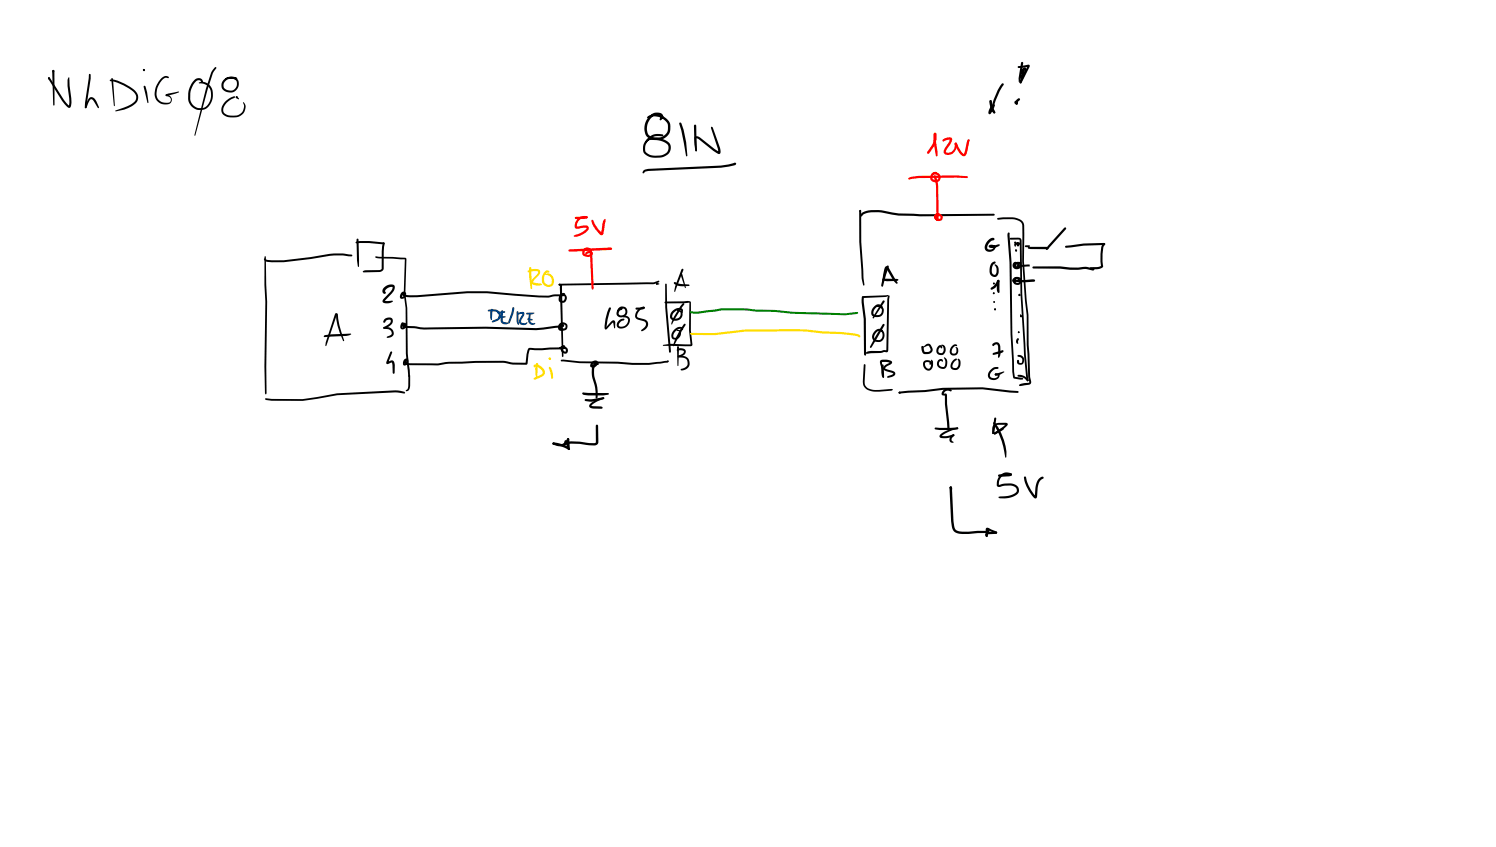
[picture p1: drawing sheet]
<svg xmlns="http://www.w3.org/2000/svg" width="449mm" height="254mm" viewBox="0 0 449 254" stroke-linecap="round" stroke-linejoin="round" font-family="sans-serif">
<g fill="#000">
<path d="M14.5 23.3h.4l-.1 .6-.4-.2zM14.4 23.3h.5v.3l-.4 .1zM14.5 23.3l.5 .1 4.2 6.5 1.6 1.9h-.2l.2-2.3-.5-3.7v-1.8l.3-.8 .2 .1 .6 7.3-.3 1.6-.4 .2-.5-.3-1.6-1.8-4.1-6.6zM15.8 21.1l.4-.1 .1 .3 .1 10.2-.2 .2-.2-.2zM26.8 29.4a1.14 1.14 0 0 1 1.7 .3l1.2 2.5-.2 .3-1.5-2.4-.6-.4-.6 .6-.8 2-.4 .1-.2-.2 .6-1.5zM26.7 22.2l.5 .2v1.2l-1.2 8.6-.3 .3-.3-.3 .1-1.4zM33 23.9l.2-.1a13.2 13.2 0 0 1 7.6 3.8 2.49 2.49 0 0 1-.2 3.5l-.6 .5a11.6 11.6 0 0 1-5.3 1.8l-.1-.3 2.5-.8a5.8 5.8 0 0 0 3.5-2.1 2.04 2.04 0 0 0-.6-2.7 12.4 12.4 0 0 0-6.9-3.2zM33.5 23.5l.4 .1 .6 8.1-.2 .2zM43.2 25.8l.4 .1 .5 1.8 .4 3.1-.1 .1zM49.8 28.4l.4 .1-.1 .3-.4-.2zM49.8 28.3l3.7-.9 .2 .2-3.7 1.2-.3-.2zM48.3 23.6l1.3-.8 .9 .1 .2 .3-.3 .2h-.9a5.6 5.6 0 0 0-2.4 5.8 2.91 2.91 0 0 0 3.5 1.6l.5-.4 .1-.8-.4-.5-1-.3v-.4l.2-.1 1.1 .6 .4 .7v.7a1.29 1.29 0 0 1-1.1 1 3.2 3.2 0 0 1-4-3.6l.4-1.8z"/>
<path d="M58.3 24a1.54 1.54 0 0 1 2.4 0l.2 .4-.3 .3-.6-.6-1 .1a5.6 5.6 0 0 0-1.9 3.8v1.6a3.1 3.1 0 0 0 2.7 2.8h.8a3.4 3.4 0 0 0 2.7-3.8 3.3 3.3 0 0 0-1-2.8l-1.2-.7-1.5-.2a3 3 0 0 1 4.2 2.9 4.2 4.2 0 0 1-3.1 5.1 3.6 3.6 0 0 1-4.1-2.4l-.1-.4a7.3 7.3 0 0 1 1.1-5.2zM64.4 20.2l.4-.1 .1 .3-1 1.6-1.6 4.8-3.9 13.9-.1-.2 3.5-13.9 1.5-4.8zM67.6 30.4l1.8-1.3 1-.2 .1 .2-.1 .3a4 4 0 0 0-3.4 4l.5 .7a4.3 4.3 0 0 0 3.6 .5 2.66 2.66 0 0 0 1.8-3.7l.2-.2a2.89 2.89 0 0 1-2.2 4.5 4.7 4.7 0 0 1-3.8-.7 2.5 2.5 0 0 1 .3-3.9zM67.2 23.8a3.2 3.2 0 0 1 4-.3l-.4 .3a3.5 3.5 0 0 0-2.8 .2 1.6 1.6 0 0 0-1 1.6 1.6 1.6 0 0 0 1.3 1.4l.8 .2a1.87 1.87 0 0 0 1.9-1.3 1.87 1.87 0 0 0-.8-2.1l-1.7-.2-.8 .4a.5 .5 0 0 1 0-.6 .5 .5 0 0 1 .5-.2 2.6 2.6 0 0 1 3.3 1 2.66 2.66 0 0 1-1.7 3.5 2.66 2.66 0 0 1-3.4-1.9l.2-1zM79.2 77.5l1.1 .4 4.8 .2 8.1-1a26.6 26.6 0 0 1 11.4-.8h.8l.3 .3-.3 .3h-.9a15.8 15.8 0 0 0-5.6-.2l-5.6 1-8.2 .9-4.9-.1-.8-.3zM79.3 77l.2-.2 .2 .2 .4 13.5-.1 27.4-.2 .4-.3-.4-.2-7.9 .3-19.5-.3-5.1zM106.9 72.4a31.5 31.5 0 0 1 8.3 .3l.1 .5h-.7a25.7 25.7 0 0 0-7.7-.2l-.3-.3zM107 71.6l.2-.1 .3 .3 .2 6.3-.2 2-.4-2zM112.6 76.9l8.9 .4 .4 .3-.3 10.2 .6 4.6 .1 13.6 .7 6.8-.3 .3-.2-.3-.8-6.8v-13.6l-.6-4.6 .4-10-8.1-.3-.7-.2zM114.9 72.8l.2-.1 .3 .3-.3 2.4v5.1a1.26 1.26 0 0 1-1.2 1.1l-4.9 .1-.2-.2 .9-.5h4.1l.6-.3 .1-5.3zM100.5 94.1l.3-.2 .3 .3-3.4 9.6v-1.2zM100.9 94.1l.4 .1a25.6 25.6 0 0 0 1.9 8l-.1 .1a18.7 18.7 0 0 1-2.3-8z"/>
<path d="M115.4 95.7a1.37 1.37 0 0 1 1.4-.6 1.37 1.37 0 0 1 1 1l-.1 .8a4 4 0 0 1-2.3 1.7l-.4-.1 .2-.5a3.2 3.2 0 0 0 2-1.4v-.7h-.5l-.8 .2-.6 .7-.3-.1v-.3zM115 98.1h1.1a1.65 1.65 0 0 1 1.9 1.1 1.65 1.65 0 0 1-.9 2l-.9 .1-.3-.2 1.3-.6 .3-.4a1.31 1.31 0 0 0-1.2-1.4l-1.2-.1zM115.2 86.3a2.14 2.14 0 0 1 3.2-.5l-.4 1.5-2.6 3v-.1l2.3-.1 .2 .2a2.22 2.22 0 0 1-3.2 .2l.3-.8 2.5-2.7 .3-.9a1.93 1.93 0 0 0-2.3 1.2l.1 .2-.2-.1 .4 .4a.67 .67 0 0 1-1 0 .67 .67 0 0 1 0-.9zM120.5 96.8l.4-.1 .3 .4-.2 .2-.3-.1h.2l-.1 1 .4-.3 .1-.6v.3l.3 .1 2.7 .1 2.9 .4 18.5-.2 15.1 .4 8.3-1a.44 .44 0 0 1-.1 .5 .44 .44 0 0 1-.4 .1l-7.8 1-15.1-.4-18.5 .2-5.6-.4a.75 .75 0 0 1-1-.9 .75 .75 0 0 1 1.2-.5 1.05 1.05 0 0 1-.3 1.5 1.05 1.05 0 0 1-1.4-.2zM120.8 88.2l1.3 .3h3l15-1.2h6l15.5 1.3 2.8 .1 1.8-.4 2.8-.1v.2a1.23 1.23 0 0 0-.8 1.6l.1 .1a.83 .83 0 0 0 1.1-.5 .83 .83 0 0 0-.6-1.1l-.1-.1a1.22 1.22 0 0 1 1.4 .9 1.22 1.22 0 0 1-.9 1.4 1.26 1.26 0 0 1-1.5-.4 1.26 1.26 0 0 1 .1-1.6 .92 .92 0 0 1 .7-.8 .92 .92 0 0 1 1 .5l-.5 .4-2.8 .1-1.8 .3-18.3-1.3h-5.9l-17.2 1.3-1.9-.4-.3-.3zM120.5 87.7a.78 .78 0 0 1 1.2 .1l.1 .6-.8-.3-.4 1 .6-.5h-.4a.41 .41 0 0 1 .5-.5 .41 .41 0 0 1 .3 .5v.2a.9 .9 0 0 1-1.3 .7 .9 .9 0 0 1-.1-1.5zM167.6 85.2l26.3-.5a5.3 5.3 0 0 0 3.5-.5l.4 .1-.2 .4a5.7 5.7 0 0 1-3.7 .5l-26.1 .4zM168.1 85.3h.4l.1 .2 .4 21.4-.2 .2-.2-.2-.7-20.7zM168.6 97.5l.3-.2 .3 .5-.3 .1zM167.8 97.1a1.3 1.3 0 0 1 2.2 .1 1.3 1.3 0 0 1-1 1.9l-.9-.4-.1-1a.59 .59 0 0 1 .6-.5 .59 .59 0 0 1 .5 .7l-.5-.1-.1 .2 .2 .4 .4 .1 .5-.2 .1-.6-.3-.3-.8-.1-.5 .6v.6l.8 .3a.56 .56 0 0 1-.4 .5 .56 .56 0 0 1-.6-.2 1.36 1.36 0 0 1-.1-2zM183.4 96.4a.62 .62 0 0 1 .7-.3 .62 .62 0 0 1 .5 .6l-.2 1.8-.5-1.9-1.7 1.9a.34 .34 0 0 1-.5 .3 .34 .34 0 0 1-.1-.5zM182.6 92.4l.3-.3 .4 .4-1 3.3-.3 2.7a.38 .38 0 0 1-.6 .2 .38 .38 0 0 1-.1-.6 15.5 15.5 0 0 1 1.3-5.7z"/>
<path d="M185.7 92.2a1.63 1.63 0 0 1 2.5 1 1.63 1.63 0 0 1-1.8 2 1.39 1.39 0 0 1-1.5-1.2 1.39 1.39 0 0 1 1-1.6l.5-.1 .4 .3-1 .7a.75 .75 0 0 0-.2 1 .75 .75 0 0 0 1 .3l.2-.1a1.08 1.08 0 0 0 .6-1.8 1.08 1.08 0 0 0-1.8 .4l-.3 .3-.2-.2zM185.5 96.2l1-.6 .6-.1 .2 .3-1.4 1-.3 .5 .1 .5a1.79 1.79 0 0 0 2-.3 1.79 1.79 0 0 0 .4-2.1l-1.3-.4a1.43 1.43 0 0 1 1.9 .2 1.43 1.43 0 0 1-.1 2 2.18 2.18 0 0 1-3.5 .8 1.58 1.58 0 0 1 .4-1.8zM190.7 92.3l2.1-.1 .3-.2 .3 .3-.5 .5-2 .1-.2-.1zM192.9 92.1h.5l-.1 .4-.4-.1zM191.7 92.5l.6-.4a.71 .71 0 0 1 1.1 .2l-.4 .2a2.31 2.31 0 0 0-1.9 2.3l.4 .5 2.2 .6 .7 .9a2.16 2.16 0 0 1-1.7 2.5l-.4-.2 1.3-1.3 .1-.9-.4-.5-1.8-.5a1.42 1.42 0 0 1-.6-2.5zM199.4 90.5l6.8-.3 1 .3v8.6l.5 4.2-.2 .4-8.7-.1 2.3-.5 6.1 .2-.5-4.2 .1-8.3-7.2 .2-.2-.1zM199.8 85l.2 .2 .1 7 1.2 13-.3 .6-.3-.3-1.2-13.3v-7zM202.2 84.7l.3-.1 1.6 .5 2.6 .2 .2 .2-.2 .3-3.2-.1-1.2-.5zM201.8 93.2a2.06 2.06 0 0 1 3-.4v.5l-.3 .6-.2-.8a1.93 1.93 0 0 0-2.5 2.2l.6 .2a1.32 1.32 0 0 0 1.5-.4 1.32 1.32 0 0 0 0-1.6l-.8-.4a1.29 1.29 0 0 1 1.6 .5 1.29 1.29 0 0 1-.3 1.7 1.87 1.87 0 0 1-1.9 .9 1.87 1.87 0 0 1-1.5-1.4l.2-.9zM202.4 98.7a1.76 1.76 0 0 1 2.4-.4l.1 .5-.2 .2-.4-.4a2.25 2.25 0 0 0-2.3 2.5l.5 .2 .6-.1 .6-.7 .1-.8a.47 .47 0 0 0-.2-.5 .47 .47 0 0 0-.5 0l-.2-.1a.81 .81 0 0 1 .9-.1 .81 .81 0 0 1 .5 .7v.4a1.65 1.65 0 0 1-1 1.6 1.65 1.65 0 0 1-1.8-.3v-1.3zM204.2 82.1l.5 .1 1 4-.1 .2zM204.4 80.8l.3-.2 .3 .4-2.6 6.6-.2-.3 .3-1.5z"/>
<path d="M204.8 91h.4v.3l-3.7 6-.1-.4a16.7 16.7 0 0 1 3.4-5.9zM205.1 97.2l.5-.1v.4l-3.4 6.2-.2 .2-.2-.2a10.2 10.2 0 0 1 2.3-4.9zM79.6 119.5l.1-.1a48.3 48.3 0 0 0 15.4-.3l6-1.1 17.5-.9 2.7 .4 .2 .3-.2 .2-2.7-.3-17.5 .8a57.5 57.5 0 0 1-21.4 1.4zM97.3 100.6l2.1-.3 5.8-.3 .2 .2-1.5 .5-6.5 .4-.3-.3zM117.1 105.5l.3-.1 .2 .4-1.2 3.1-.2-.3 .8-.4a.8 .8 0 0 1 1.3 .5l.1 3.1-.3 .3-.3-.3-.2-3.1-1.1 .4a.44 .44 0 0 1-.6-.1 .44 .44 0 0 1 0-.6zM121.3 107.8l.9-.3 .3 .2-.8 .5-.3 1 .4-.4 .2-.7-.1 .6 .5 .2 8.8 .1a25.2 25.2 0 0 1 7.3-.5l12.4-.3 3 .5 3.9 .1-.1 .1 .2-2.7 .4-1.3 .4-.6 3.9 .1 6.3-.4 .2 .1-.3 .3 .1 .7 .7 .4 .1-.4a.85 .85 0 0 0-1.1-.7h-.6l-.2-.2 .1-.2a1.45 1.45 0 0 1 1.8-.1 1.45 1.45 0 0 1 .6 1.7 1.26 1.26 0 0 1-1.7 .1 1.26 1.26 0 0 1-.3-1.6 .63 .63 0 0 1 1-.6 .63 .63 0 0 1-.1 1.1l-6.6 .4-3.7-.1-.4 1.4-.3 2.7-.4 .4-4-.1-2.9-.5-12.4 .3a25.7 25.7 0 0 0-7.3 .5l-9-.2a.83 .83 0 0 1-.9-.9 .83 .83 0 0 1 1.1-.7 1.1 1.1 0 0 1-.1 1.3 1.1 1.1 0 0 1-1.4 .3v-.9zM122.6 112.5l.4 .2v3.4l-.4 .9-.7 .3-.2-.2 .5-.3 .2-.8zM168.3 107.9l.7-.1 4.9 .6 11.4 .1a56.4 56.4 0 0 0 14.4-.3l.6-.2 .3 .3-.4 .4-2.2 .3a43.1 43.1 0 0 1-12.7 .1l-11.4-.2-5.4-.5-.3-.2zM203.1 104.7a1.7 1.7 0 0 1 2.6 .5l-.1 .7-.4 .5-1.6 .8-.3-.3 .1-.2 1.4-.7 .3-.6-.7-.4-1.2 .2-.2-.2zM203.2 103.9h.4l.1 .2-.4 5.7zM203.4 106.7h1.4a2.15 2.15 0 0 1 2.1 2.5 2.15 2.15 0 0 1-2.7 1.7l.1-.3a2.44 2.44 0 0 0 1.9-1.1v-1.3a1.36 1.36 0 0 0-1.4-.9l-1.3-.1zM203.3 106.8l.3-.2 .2 .4-.2 .2z"/>
<circle cx="16" cy="21.3" r=".35"/>
<circle cx="121.1" cy="88.4" r=".31"/>
<circle cx="167.8" cy="85.4" r=".27"/>
<circle cx="167.9" cy="85.3" r=".31"/>
</g>
<g fill="#000">
<path d="M42.9 20.7l.6 .2-.5 .3z" fill-rule="evenodd"/>
<path d="M70.8 28.9l.4 .1-.2 .4-.3-.3z" fill-rule="evenodd"/>
<path d="M70.8 28.9h.4l.5 .8-.1 .1-.8-.4z" fill-rule="evenodd"/>
<path d="M196.8 84.9l.2-.1 .3 .3h-.6z" fill-rule="evenodd"/>
<path d="M196.8 84.9l1 .2-.8 .3-.3-.3z" fill-rule="evenodd"/>
<circle cx="43.2" cy="21" r=".29"/>
<circle cx="43.2" cy="21.1" r=".31"/>
<circle cx="71.1" cy="29.2" r=".26"/>
<circle cx="197" cy="85.1" r=".28"/>
</g>
<g fill="#004080">
<path d="M147.2 92.8l.3-.2 .4 .3-.3 2.9-.2 .2-.4-.9z"/>
<path d="M146.5 92.9l1.9-.1a1.81 1.81 0 0 1 1.8 1.3 1.81 1.81 0 0 1-.8 2l-1.6 .6-.3-.3 1.8-1 .3-1a1.34 1.34 0 0 0-1.2-1h-1.8l-.3-.3z"/>
<path d="M150.4 93.1h.5v.2l-.1 3 .5 .3h1l.2 .3-.4 .3h-1.2l-.7-.7v-1.4z"/>
<path d="M149.5 95l1.7-.2 .5 .2-.5 .3-1.5 .1h-.2z"/>
<path d="M149.2 93.6l2.2-.3 .2 .2-.2 .3a2.34 2.34 0 0 1-2.2 .1z"/>
<path d="M153.8 92.2h.4l.1 .2a10.3 10.3 0 0 1-1.3 4.3l-.4 .4-.2-.1z"/>
<path d="M155 93.4l.2-.1 .3 .3 .2 3.7-.2 .2-.5-1.1z"/>
<path d="M155.2 93.9a1.56 1.56 0 0 1 2-.2v.9l-.9 1.9 .4 .3 .9 .1a.28 .28 0 0 1 .5-.2 .28 .28 0 0 1-.1 .5 1.33 1.33 0 0 1-1.9 .1 1.33 1.33 0 0 1-.1-1.9l.8-1.3-1.5 .3-.2-.3z"/>
<path d="M158.7 94.2l.2-.2 .3 .3v2.2l.5 .4 .7-.1a.61 .61 0 0 1-.3 .6 .61 .61 0 0 1-.6 0l-.7-.3-.3-.7z"/>
<path d="M158.2 95.6l1.4 .1 .3 .2-.3 .2-1.2-.1z"/>
<path d="M157.9 93.9l2.3-.2 .1 .2-.9 .4h-1.3z"/>
</g>
<g fill="#fd0">
<path d="M158.8 80.2l.2-.1 .4 .3 .3 6.1-.3 .2-.2-.2-.5-3.4z"/>
<path d="M158.4 81.1a4.3 4.3 0 0 1 3.1-.3 1.15 1.15 0 0 1-.1 2l-1.5 1.7 .4 .3 2 .2 .2 .3a2.85 2.85 0 0 1-2.7 0 .91 .91 0 0 1-.1-1.6l1.4-1.5 .3-.8h-1.8l-1.1 .3-.3-.3z"/>
<path d="M163.4 81.4l.3-.2a.65 .65 0 0 1 1 .5 1.16 1.16 0 0 0-1.4 1.2l-.1 1.3a1.23 1.23 0 0 0 1.7 1.2 1.23 1.23 0 0 0 .4-2 2.12 2.12 0 0 0-1.8-1.1 1.87 1.87 0 0 1 2.1 .2 1.87 1.87 0 0 1 .6 2.1 1.84 1.84 0 0 1-2 1.5 1.84 1.84 0 0 1-1.7-1.9 3.3 3.3 0 0 1 .9-2.8z"/>
<path d="M160.9 108.9h.4l.1 .3-.4 4.3a6.5 6.5 0 0 1-.1-4.6z"/>
<path d="M160.1 109.5a2.69 2.69 0 0 1 3.3 1.7 1.39 1.39 0 0 1-.7 1.7l-2.1 .9-.2-.2-.1 .3-.2-.1 .3-.6 2.2-1 .1-.8a2.82 2.82 0 0 0-2.1-1.5v-.2l-.3 .5-.2-.2z"/>
<path d="M164.7 110.1l.5 .1 .6 1.6 .1 1.5-.3 .3-.3-.2z"/>
</g>
<g fill="#fd0">
<path d="M164.6 107.3h.5l-.3 .6-.3-.3z" fill-rule="evenodd"/>
<path d="M164.7 107.5l.3-.3 .3 .4-.4 .3z" fill-rule="evenodd"/>
<circle cx="165" cy="107.6" r=".37"/>
</g>
<path d="M207 93.4l.2-.1a13.9 13.9 0 0 0 5.2-.3l4.3-.5h7.4l2.7 .3 5.6 .1 5.4 .6 15.7 .5 3.6-.5 .3 .3-.2 .3-3.7 .5-15.7-.5-5.4-.6h-5.6l-2.8-.4h-7.3l-4.2 .5a12.2 12.2 0 0 1-5.6 .2z" fill="#008000"/>
<g fill="#fd0">
<path d="M207.2 99.9h.5v.4l-.6 .1z"/>
<path d="M207.1 99.9h7.2l9.3-1.1h18l5.2 .6a36.1 36.1 0 0 1 10.6 .8l.7 .7-.3 .3-.6-.4a35.7 35.7 0 0 0-10.4-.8l-5.3-.6-5.8-.1-12.1 .1-9.2 1.1-7-.1-.3-.3z"/>
</g>
<g fill="#000">
<path d="M258.4 64a4 4 0 0 1 2.9-1 17.4 17.4 0 0 1 6.3 .7l2 .3 6.3 .2 22.2-.1 .3 .3-.3 .3h-24.1a45.1 45.1 0 0 1-10.5-1.1 8 8 0 0 0-4.4 .6l-.8 .8-.3-.3zM257.7 63.2l.3-.3 .3 .3v9.3l1 12.9-.2 .3-.2-.2a11.2 11.2 0 0 1-.5-4.5l-.7-8.4zM299.2 65.4a9.6 9.6 0 0 1 4.4-.2 3.3 3.3 0 0 1 3.5 1.9l.1 .5a148.3 148.3 0 0 0 1.3 26.9v8.9l.5 9.6 .3 1.7-.5 .6-2.9 .5-.3-.3 .3-.3 2.8-.6-.3-1.6-.4-9.5v-9a163.7 163.7 0 0 1-1.4-27.1l-.6-1-1.6-.6-5.1 .1zM258.8 88.9l7.6-.5 .1 .2-.9 .5-6.5 .3-.3-.1zM258.6 88.9h.4l.1 .2v1.6l.6 4.9 .1 10.8-.3 .3-.3-.6-.1-10.5-.6-4.9zM262.6 99.1a1.4 1.4 0 0 1 2.1 0l-.2 .2-.3-.1a1.78 1.78 0 0 0-2 1.9l.3 .7 .9 .2a1.45 1.45 0 0 0 1.3-1.3 1.45 1.45 0 0 0-1.1-1.6l-.2-.2 .2-.2a1.94 1.94 0 0 1 1.7 2.1 1.94 1.94 0 0 1-2 1.8l-.7-.1a1.79 1.79 0 0 1-.2-3.2zM262.1 92l.8-.6 .6-.2 .8 .3 .5 .5-.3 .2-1-.3a2.2 2.2 0 0 0-1.5 2.1l.5 .4h1.3l.5-.5 .2-.8a.88 .88 0 0 0-.7-.9l-.9-.4a1.69 1.69 0 0 1 2.3 1.4 1.69 1.69 0 0 1-2 1.9 1.53 1.53 0 0 1-1.8-.7 1.53 1.53 0 0 1 .3-1.9zM264.8 97.3l.4-.1 .1 .4-3.9 6.6-.3 .1-.1-.3zM264.8 90.2h.5v.4l-3.4 4.9-.2-.3zM266.3 88.8l.3-.2 .2 .2-.4 16.6-.4 .3-.8-.1-1.1 .3-4.3 .2-.2-.2 .3-.3 .8-.3 5.3-.2 .1-15.4zM259.2 109.3l.4 .2-.2 4.9 .2 1.3a3.2 3.2 0 0 0 2.9 1.3l4.9-.4 .4 .2-.4 .4-3.7 .3a5.8 5.8 0 0 1-3.9-.9l-.7-.8-.3-1zM269.5 117.7l.3-.2 .3 .3-.3 .2z"/>
<path d="M269.7 117.5l7.7-.5 5.4-.7 11.9-.2 10.6 1.2 .2 .2-.2 .3-2.3-.1-8.3-1-11.9 .2-5.4 .7-7.6 .4-.3-.3zM269.6 117.5h.4l.2 .4-.5 .1zM283 117a1.77 1.77 0 0 1 1.9-.4l.4 .2 .1 .5-1.2-.1a1.38 1.38 0 0 0-1.2 .9l.7-.1 .3 .4 .1 2.8 .7 7.6-.2 .4-.4-.3-.8-7.7v-2.7l.3 .1h-.7a.63 .63 0 0 1-.6-.4 .63 .63 0 0 1 .2-.7zM280.4 128.3l6.8-.1 .2 .2-.2 .3a14.7 14.7 0 0 1-6.8 0zM285.8 130.3l.2-.1 .2 .5-.3 .1zM285.3 130.7l.5-.4h.4v.3l-.7 .8-.1 .5 .7 .7a.99 .99 0 0 1-1.3-.4 .99 .99 0 0 1 .4-1.3zM282.2 130.2l1-.7 2.4-1 1.6-.3 .2 .2-.1 .3a10.2 10.2 0 0 0-4.7 1.9l-.2 .1a6.1 6.1 0 0 0 3.6-.5l.3 .3a4.8 4.8 0 0 1-4.3 .7l-.2-.4z"/>
<circle cx="258" cy="63.2" r=".3"/>
<circle cx="287.2" cy="128.4" r=".26"/>
</g>
<g fill="#f00">
<path d="M280.1 52.7h.4l.3 .3 .5 2.1 .2 10.3a.71 .71 0 0 1-.8 .6 .71 .71 0 0 1-.5-1 1.25 1.25 0 0 1 1.9-.9 1.25 1.25 0 0 1-.1 2.2 1.18 1.18 0 0 1-1.6-.7 1.18 1.18 0 0 1 .7-1.5l.8 .4-.4 .3-.4-.1v.8l.9 .1v-.7l-.8-.3-.3 .2 .2 .6-.2 .1-.1-9.6z"/>
<path d="M280.1 52.7h.5v.5h-.5z"/>
<path d="M272.6 53.3l2.9-.6 11.3-.1 3.3 .2 .3 .3-.3 .3h-14.6l-2.8 .4-.3-.3z"/>
<path d="M279.5 52l.5-.3a.76 .76 0 0 1 1 .1l-1.2 .9a.91 .91 0 0 0 .1 1.2 .91 .91 0 0 0 1.3 0l.2-.5-.1-.8-1.5-.3a1.06 1.06 0 0 1 .9-.7 1.06 1.06 0 0 1 1 .5 1.55 1.55 0 0 1-.1 2.2 1.55 1.55 0 0 1-2.2-.2 1.55 1.55 0 0 1 .1-2.1z"/>
<path d="M280.2 39.9l.3-.1 .4 .4a5.8 5.8 0 0 1-.9 4l-1.3 1.8-.6 .1v-.5l1.3-1.8a5 5 0 0 0 .8-3.3z"/>
<path d="M280.2 39.9l.4-.1 .3 .4-.2 .2-.4 .1-.2-.3z"/>
<path d="M280.2 40l.5-.1v.6l.1-.2a15.9 15.9 0 0 0 .4 5.4v1.1l-.3 .1-.2-.3a18.1 18.1 0 0 1-.6-6.4z"/>
<path d="M282.8 41.8l1.9-.6 .6 .1 .3 .3-.4 1.4-1.2 1.9-.3 .7a1.55 1.55 0 0 0 2-.3l.2-.2a2.38 2.38 0 0 0 .5-2l.3-.3 .3 .3a2.62 2.62 0 0 1-.9 2.7 2.62 2.62 0 0 1-2.8 .3l-.3-.5 .2-.8 1.4-2.2 .3-.8 .1 .1-.9 .1-1.1 .4-.4-.3z"/>
<path d="M286.5 42.8l.4 .1v.5l-.4-.1z"/>
<path d="M286.5 42.9h.5l1.1 2.2 1 1.1 1-3.9 .5-.6a.73 .73 0 0 1 .1 1.1l-.7 3.3a.98 .98 0 0 1-.9 .8 .98 .98 0 0 1-1-.7l-1.2-1.7-.5-1.4z"/>
</g>
<g fill="#000">
<path d="M305.3 19.9l3.1-.5a.42 .42 0 0 1 .4 .2 .42 .42 0 0 1 0 .4l-2.4 4.8-.3 .2-.2-.4 2.4-4.9 .2 .3-3 .4-.2-.1zM306.4 18.6h.4l.1 .3-.8 4.7-.4 1.1-.2-1.2zM194.2 35a4.6 4.6 0 0 1 6.9 2.4 3.6 3.6 0 0 1-2.8 4.5h-2.1a3.1 3.1 0 0 1-2.9-4 4.3 4.3 0 0 1 3.8-4.1 1.54 1.54 0 0 1 1.8 1v.6l-.8 .7-.3-.3 .3-.7-.1-.3a2.19 2.19 0 0 0-2 0 3.9 3.9 0 0 0-1.1 5.9l1.4 .5h1.5a2.89 2.89 0 0 0 2.6-2.5l-.1-1.2a4.4 4.4 0 0 0-5.9-2.2h-.3zM203.8 36.8l.3-.1 .3 .2a26.9 26.9 0 0 1 1.8 9.8l-.2 .2-.2-.1zM208.2 37.5l.3-.1 .3 .3 .2 7.4-.2 .3-.2-.2-.3-1.9zM296.9 30.1l.2-.1 .4 .4 .2 2.8-.3 .3-.3-.3zM297.2 32h.5v.4h-.5zM296.8 30.2l.6-.1 .2 1.3 .9 2.1v.4h-.6a5 5 0 0 1-1.1-3.7zM297.2 32l.3-.1 .3 .3-.7 1.6-.4-.1 1.1-2.3 .6-.1a5.4 5.4 0 0 1-1.4 2.9h-.4l-.1-.5zM297.3 33h.3l-.1 .5-.3-.1zM297.3 32a.71 .71 0 0 1 .7 .8l.6 .9-.4 .3-.9-1zM300.5 25.1h.5l.1 .3a20.8 20.8 0 0 0-3.4 7.9l-.3 .2-.3-.4a22.3 22.3 0 0 1 3.4-8z"/>
<path d="M304.4 30.3a.63 .63 0 0 1 .8 .2 .63 .63 0 0 1 0 .8l-.2 .1-.4-.3 .3-.4 .2 .3a.48 .48 0 0 1-.7 0 .48 .48 0 0 1 0-.7zM306.9 21.8l.2-.1a.85 .85 0 0 1 0 1.4l-.7 1.8-.3 .1-.3-.4zM305 29.8l.6-.4 .4 .4-.6 .7-.2 .8-.2 .1-.4-.5zM306.7 20.8l.4-.1 .1 .3a3.6 3.6 0 0 1-.6 2.5h-.4l-.1-.2 .4-.9zM306.2 23.1l.2-.1 .2 .5-.3 .1zM306.7 20.7h.4v.5l-.3 .1zM306.7 21.9l.4-.2 .3 .3-.4 .3h.2l-.8 1.3a1.11 1.11 0 0 1 .3-1.7zM306.7 20.6a.69 .69 0 0 1 1-.3 .69 .69 0 0 1 .2 1 .78 .78 0 0 1-.5 1 .78 .78 0 0 1-.9-.3l.1-1.2 .3-.1 .3 .3-.1 1-.2-.2 .3-.3v-.7h.2l-.6 .9a.37 .37 0 0 1-.1 .5 .37 .37 0 0 1-.5-.3zM193.1 51.1l1.3-.5 21.8-.9 4.3-.9 .3 .3-.2 .4-.5 .1-3.9 .7-21.8 1-.9 .2-.5 .5-.3-.3zM194 41.7a4.3 4.3 0 0 1 4.9-1.3v.4l-.2 .1a4.2 4.2 0 0 0-5.1 2.7 2.05 2.05 0 0 0 1.8 3h2.5a2.37 2.37 0 0 0 2.6-2.9l-.2-.3a4.9 4.9 0 0 0-3.3-1.4h-1.6a1.66 1.66 0 0 0-1.5 .7l-.2-.1a1.74 1.74 0 0 1 1.7-1.3 6.8 6.8 0 0 1 5.2 1.4 2.79 2.79 0 0 1 .3 3 2.79 2.79 0 0 1-2.5 1.5l-1.9 .1a3.3 3.3 0 0 1-3.6-2 3.9 3.9 0 0 1 1.1-3.6zM208.4 41l.6-.2 .7 .3 4.6 3.6 1.5 .8-.4 .2-.1-1.1-2-6.2 .2-.4 .3 .3 2.3 6.4a.86 .86 0 0 1 .1 .9 .86 .86 0 0 1-.7 .6l-1.6-1-4.3-3.5-.8-.3 .2 3.8-.2 .2-.2-.2-.3-3.8zM208.8 44.9l.2 .3-.2 .2-.2-.2z"/>
<path d="M297.6 71.5h.5l.1 .3-.6 .2zM296.4 72.1l.8-.7a.53 .53 0 0 1 .7-.1 .53 .53 0 0 1 .2 .6l-.4 .1h.2a2.46 2.46 0 0 0-1.7 2.5l.1 .2a1.01 1.01 0 0 0 1 .2 1.01 1.01 0 0 0 .7-.9h-.9v-.3h.8l1.8-.4 .2 .2-.2 .3a3.5 3.5 0 0 1-2.8 .5 .55 .55 0 0 1-.1-.8 .55 .55 0 0 1 .7-.1 .99 .99 0 0 1 1.1 1 .99 .99 0 0 1-1 1 1.53 1.53 0 0 1-2-.4 1.53 1.53 0 0 1 .1-2zM297.5 78.8l.9-.4 .3 .3-.8 .8-.4 1.2 .1 1.2 .7 .5a.67 .67 0 0 0 .6-.9v-1.1l-.6-1a1.04 1.04 0 0 1 1.2 1.2l.1 1a1.41 1.41 0 0 1-1.6 1.4 1.41 1.41 0 0 1-1.2-1.8l.2-1.4zM302.4 69.8h.4l.1 .2 .5 8.6 .3 21.6 .5 11.2 .2 1.8-.1-.2 2.4 .4 .3 .2-.3 .2-2.6-.3-.5-2-.5-11.3-.3-21.6-.6-8zM302.9 71.4l2.9-.1 .4 .3 .2 .5a429.8 429.8 0 0 0 2.1 41.7v.3l-.4 .2-.3-1a384.3 384.3 0 0 1-1.9-41.2l-.2-.2h-2.5l-.2-.1zM304.1 78.7l.5-.2 1.7 .1 .1 .9-1.4-.2 .8 .3v-.2l-.1-.1 .1 .3-.8-.3v.5l.2-.2-.2-.3-.1 .5 .1-.5 1.4 .2 2.4-.2 .1 .6-2.7 .2a1.3 1.3 0 0 1-1.8 .6 1.3 1.3 0 0 1-.3-2zM304.4 72.8l.3-.1a.67 .67 0 0 1 .9 .3 .67 .67 0 0 1-.4 .9 .66 .66 0 0 1-.2-.9 .66 .66 0 0 1 .9-.3l.1 .5-.6 .1 .2-.1v.2l-.7-.1-.1 .2a.31 .31 0 0 1-.2 .4 .31 .31 0 0 1-.4-.4zM307.5 73.6h1.4l-.1 .5h-1.1l-.3-.3zM308.4 74.1l5.4-.1 .5 .1 .3 .3-.4 .4-5-.1-.8-.2zM309.8 80l8.2-.1a26.2 26.2 0 0 0 7.8 .1l2.1 .5-.3 .1 .4-.3 .3 .5-.5 .3-2.8-.4a17.6 17.6 0 0 1-7-.1l-8-.1-.3-.3zM319.2 68.3h.5v.4l-5.5 6.2h-.4l-.1-.4 .7-.9zM319.5 73.8l.2-.1a58.7 58.7 0 0 1 11.5-.8l.3 .3-.3 .3-.2-.1 .1 .1a63.1 63.1 0 0 0-11.3 .8l-.3-.1z"/>
<path d="M331 73h.4l.1 .2-.5 .8a16.1 16.1 0 0 0-.2 5.6 .6 .6 0 0 1-.4 .8l-1.4 .3-1.8 .1-.4-.4 .4-.3h2.1l.9-.4a16.8 16.8 0 0 1 .2-5.9zM265.6 80l.4-.2 .5 .4 2.7 4.5v.3h-.4l-1-1.1-1.9-3.3a11.3 11.3 0 0 0-1.1 4.6v.6l-.2 .1-.2-.2 .5-3.5zM264.8 83.6h4.2l.5 .3-.5 .4h-3l-1.3-.2zM265.9 79.8l.4-.2 .3 .4-1.7 5.7-.4 .2-.1-.3 .1-1zM299.1 84.1l.6-.1 .1 .5a3 3 0 0 1-2.6 2.3l.1-.5a4.1 4.1 0 0 0 1.8-2.2zM299.2 84l.2-.1 .4 .3v3.4l-.3 .3-.5-.8zM304.5 83.9h5.9v.5l-.7 .1a13.7 13.7 0 0 1-5 0l-.4-.3zM303.9 83.5a1.35 1.35 0 0 1 2-.3 1.35 1.35 0 0 1 .1 2 1.24 1.24 0 0 1-1.8-.1 1.24 1.24 0 0 1 .4-1.9l.3 .3-.3 1.2 .8 .1 .4-.5-.2-.5-.8-.1-.6 .5v-.2h.7v.3l-.3 .3a.64 .64 0 0 1-.9-.2 .64 .64 0 0 1 .2-.9zM174.7 117.8l7.6 .1 .3 .2-.2 .3a18.4 18.4 0 0 1-7.6-.1l-.2-.3zM175.4 119.7h.3a11.8 11.8 0 0 0 5.2-.6l.4 .3-.3 .3a8.6 8.6 0 0 1-5.4 .6l-.2-.3zM177.5 108.6a1.15 1.15 0 0 1 1.9 0l.1 .8h-.4l-.6-.6-.9 .8 .7-.1 .4-.5 .2 .2-.3 .4a4.6 4.6 0 0 0-.2 3.7 11.9 11.9 0 0 1 .8 6l-.5 .2v-.6a19.4 19.4 0 0 0-1.2-6.4 4.1 4.1 0 0 1 .6-3.5 .59 .59 0 0 1 .7-.5 .59 .59 0 0 1 .5 .8 1.28 1.28 0 0 1-2.3 .4zM177.1 121l1.7-1 2.1-.9 .3 .1-.1 .5-2.1 .8-1.7 1.2 3.1 .2 .3 .2v.4h-2.8a.85 .85 0 0 1-1-.2 .85 .85 0 0 1 0-1.1z"/>
<path d="M264.1 108.1l1.7-.2 1.5 .3a.67 .67 0 0 1 .2 .8 .67 .67 0 0 1-.6 .4l-1 .5-.4 .6 2.6 .9a.75 .75 0 0 1 .5 .7 .75 .75 0 0 1-.5 .7l-2 .4 .2-.4 1.2-.4 .4-.4-2.5-.9a.89 .89 0 0 1-.5-.9 .89 .89 0 0 1 .7-.8l1.4-.8v.2l-.9-.2h-1.5l.5 3.2 .1 1.3-.2 .2-.3-.3v-1.6l-.7-2.5zM264.8 112.9l.4 .1-.3 .3zM264.4 109.4l.3-.1 .4 .3 .1 3.4-.3 .3-.3-.4-.2-1.2zM276.5 103.8l.5 .1v.4h-.5zM276.5 103.9l.5-.1 .5 1.7h1.1l.5-.6-.5-1.2-1.3 .4-.2-.1 .7-.7 1.1-.1 .7 1a1.35 1.35 0 0 1-.1 1.5 1.35 1.35 0 0 1-1.3 .5h-1l-.4-.3-.4-1zM277.1 108.3a1.65 1.65 0 0 1 2.2 .2l.1 .5-.4 .4-.4-.8h-.7l-.4 .3a1.4 1.4 0 0 0 1 1.7l.7-.8 .2-1.9 .5 .6-.1 1.3a1.46 1.46 0 0 1-1.5 1.4 1.46 1.46 0 0 1-1.4-1.6v-.8zM281.4 103.8a.63 .63 0 0 1 1.1 .1l.1 .5-.2 .1-.4-.4-.4 .6-.1 .6 .3 .5 .8 .1a1.4 1.4 0 0 0 .3-1.8l-.1-.2a.28 .28 0 0 1-.3-.4 .28 .28 0 0 1 .4-.1 1.59 1.59 0 0 1 .6 2.4 1.59 1.59 0 0 1-2.5 .1 1.77 1.77 0 0 1 .4-2.1zM281.5 108v-.1a.82 .82 0 0 1 1.3 .1l-.1 .5-.4-.3-.4 .2-.3 .9a1.2 1.2 0 0 0 1.5 .7l.4-.4 .1-1-.5-1.2a.58 .58 0 0 1 .6 0 .58 .58 0 0 1 .3 .5l.1 1.6a1.55 1.55 0 0 1-2 1 1.55 1.55 0 0 1-1-1.9zM285.6 103.7l1-.5 .5 .4-.3 .2a1.54 1.54 0 0 0-1.2 2l.5 .2 .6-.2 .2-.5-.1-.8-.2-.3 .2-.1 .6 .4v1.2a1.35 1.35 0 0 1-2 .7 1.35 1.35 0 0 1-.3-2.1zM285.9 108l.8-.5 .3 .3a2.77 2.77 0 0 0-1.3 2.1l.2 .4a1.01 1.01 0 0 0 1.6-.9v-1l-.3-.6 .2-.3 .4 .2a2.36 2.36 0 0 1-.5 3.1 1.44 1.44 0 0 1-2-.3 1.44 1.44 0 0 1 .2-2zM297.8 103.1l.4-.3a1.2 1.2 0 0 1 1.3 0 1.2 1.2 0 0 1 .5 1.1l.1 2.5-.6 .9-.2-.2v-3.5l-.5-.3-.5 .1-.4 .4-.3-.3zM297.9 105.8l2.8-.8 .3 .3-.9 .7-2 .4-.4-.3z"/>
<path d="M298.4 112.1l2.7-.7 .1 .3a3.4 3.4 0 0 1-2.5 .9l-.2-.1zM297.1 110.9l1.2-.8 .9-.1 .3 .3-.3 .3-1 .2-.7 .6-.5 .8v.7a1.59 1.59 0 0 0 2.2 .1l.1-.4h-.6l-.3-.3 .3-.3h.6a.93 .93 0 0 1 .5 1.1 .93 .93 0 0 1-.9 .7 1.69 1.69 0 0 1-2.4-.5 1.69 1.69 0 0 1 .6-2.4zM305.1 101.5l.2-.1 .3 .3-.3 1 .2 .2a.59 .59 0 0 1-.7-.2 .59 .59 0 0 1 0-.7zM305.3 106.5a1.49 1.49 0 0 1 1.9 1 1.49 1.49 0 0 1-1.2 1.9l-.8-.4-.1-1h.5l.2 .8 .7-.1a1.08 1.08 0 0 0-.4-1.6l-.9-.2zM305.3 112.5a3.1 3.1 0 0 1 3.1 1.4v.4h-.3l-1.1-1-1.7-.4zM308.2 113.8l.3 .3-.2 .2-.3-.2zM298 127.4l.6-.4 1-.2h2.2l.5 .5-.9 1-3 2-.3-.3 .1-.3 3.5-2.5 .1 .2h-2.6a1.06 1.06 0 0 0-1.1 1.1l.1 1.4-.3 .3-.3-.3v-1.4zM298.2 129.8l2.1-1.3 .7-.2 .2 .2-2.6 1.7h-.4zM298 126.7l.2-.1a13.4 13.4 0 0 1 3.5 10.7 26.7 26.7 0 0 0-3.8-10.4zM298.2 129.8h.4v.4l-.5-.1zM298.3 125.3h.4l.1 .2-.5 4.1-.4 .6-.3-.3zM299.4 142.4l3.6-.4-.1 .2 .3-.3 .4 .4-.2 .3-.5 .2-3.2 .2-.3-.1z"/>
<path d="M300 142.5a2.62 2.62 0 0 1 3.5-.3v.3l-.3 .2-.3-.3 .1 .1a2.36 2.36 0 0 0-3.4 2.3v.7l1.8-.5h1.6a2.17 2.17 0 0 1 2.6 2.6l-.2 .3a5.1 5.1 0 0 1-4 1.6l-1.6-.1-.3-.3 .3-.2a7.7 7.7 0 0 0 4.7-1l.2-.2a1.11 1.11 0 0 0-.4-1.8l-1.3-.3-2.8 .3a.8 .8 0 0 1-1.2-.5 3.8 3.8 0 0 1 1-2.9zM307.2 143l.5-.1a12.5 12.5 0 0 0 2.9 5.9l-.2 .1 .2-2.7a3.3 3.3 0 0 1 2-3.3l.5 .4-.7 .5a3.1 3.1 0 0 0-1.1 2.5l-.2 2.6a.61 .61 0 0 1-.6 .6 .61 .61 0 0 1-.6-.5l-.4-.5a11.4 11.4 0 0 1-2.4-5.3z"/>
<circle cx="297.9" cy="71.7" r=".34"/>
<circle cx="298.7" cy="112.3" r=".31"/>
</g>
<g fill="#000">
<path d="M304.5 72.4l.2 .3-.2 .3-.3-.3z" fill-rule="evenodd"/>
<path d="M304.5 75l.3-.2 .3 .3-.6 .2z" fill-rule="evenodd"/>
<path d="M304.7 74.7l.3 .3-.2 .2-.3-.1z" fill-rule="evenodd"/>
<path d="M305.3 79.4l.4 .2-.3 .4-.3-.2z" fill-rule="evenodd"/>
<path d="M297.9 84.8h.4v.4h-.2z" fill-rule="evenodd"/>
<path d="M297.9 87.8h.4l.1 .2-.3 .2-.3-.2z" fill-rule="evenodd"/>
<path d="M298 90.4l.5 .2-.3 .2-.3-.2z" fill-rule="evenodd"/>
<path d="M298.3 92.6l.2-.1 .3 .3-.3 .3-.3-.3z" fill-rule="evenodd"/>
<path d="M305.4 83.5l.3 .2-.2 .3-.3-.3z" fill-rule="evenodd"/>
<path d="M305.5 99.4l.3 .2-.2 .3-.3-.1z" fill-rule="evenodd"/>
<path d="M305.3 83.8l.2-.2 .3 .2-.4 .3z" fill-rule="evenodd"/>
<path d="M305.7 88l.4 .5-.3 .2-.3-.2z" fill-rule="evenodd"/>
<path d="M305.6 88.3h.5l-.5 .4z" fill-rule="evenodd"/>
<path d="M305.4 99.4h.2v.5l-.2-.1z" fill-rule="evenodd"/>
<path d="M306 94.4l.3-.1 .3 .5-.1 .3-.5-.2z" fill-rule="evenodd"/>
<circle cx="304.5" cy="72.7" r=".27"/>
<circle cx="304.8" cy="75.2" r=".31"/>
<circle cx="305.4" cy="79.7" r=".3"/>
<circle cx="298.1" cy="88" r=".29"/>
<circle cx="298.1" cy="85" r=".29"/>
<circle cx="298.2" cy="90.6" r=".27"/>
<circle cx="298.5" cy="92.8" r=".3"/>
<circle cx="305.6" cy="99.6" r=".27"/>
<circle cx="305.6" cy="84" r=".3"/>
<circle cx="305.8" cy="88.5" r=".3"/>
<circle cx="306.3" cy="94.8" r=".31"/>
</g>
<g fill="#f00">
<path d="M176.9 75l.6 .1 .1 1.2 .5 10.2-.3 .3-.4-.3-.6-11 .3 .2-.3-.4z"/>
<path d="M175.1 74.6a1.43 1.43 0 0 1 2.4 .6l-.3 .5-.4-.7-1-.1-.4 .6v.6a1.6 1.6 0 0 0 1.7 .1l.1-.2-.4-.1-1.2 .3a1.23 1.23 0 0 1 2-.7 1.08 1.08 0 0 1-.1 1.3 1.08 1.08 0 0 1-1.3 .3 1.4 1.4 0 0 1-1.5-.8 1.4 1.4 0 0 1 .4-1.7z"/>
<path d="M170.6 74.9l12.7-.7 .3 .4-.3 .4-12.4 .5-.3-.1z"/>
<path d="M172.5 65.1l3.5-.3 .3 .4-.7 .4-2.9 .1-.2-.1z"/>
<path d="M175.6 65l.4-.2 .3 .5-.3 .2z"/>
<path d="M173.4 65.5l1.3-.7a1.11 1.11 0 0 1 1.6 .3l-.3 .4-.3-.1h.1a2.35 2.35 0 0 0-2.8 2.6l.4-.1a3.5 3.5 0 0 1 2.9-.2 .95 .95 0 0 1-.1 1.5 5.4 5.4 0 0 1-4 1.8l-.2-.2 .3-.3a4.8 4.8 0 0 0 3.6-2v-.2h-.9l-1.4 .3a.89 .89 0 0 1-1.1-.2 .89 .89 0 0 1-.1-1.1l.3-.9z"/>
<path d="M177.4 66l.6 .1a9.2 9.2 0 0 0 2.5 3.7l-.2 .1 .2-1.1a4.2 4.2 0 0 1 .8-3.1l.2-.1a.87 .87 0 0 1 0 1.2l-.5 3.1a.64 .64 0 0 1-.4 .7 .64 .64 0 0 1-.8-.4l-2-2.6-.5-1.3z"/>
</g>
<g fill="#000">
<path d="M165.9 132.7a8.7 8.7 0 0 1 5 1.7l.1 .3-.3 .2-2.3-1-2.4-.5-.3-.4zM169.4 132.1l.5-.1 .4 .5 .5 2.4-.5-.2-.7-2.1 .2-.1-.6 .9a.34 .34 0 0 1-.4 .3 .34 .34 0 0 1-.2-.5h.4zM168.4 133.4l.3-.2 .3 .3-.3 .2zM170.2 131.5l.4-.1 .1 .5h-.5zM170.2 131.5l.2-.1 .4 .3 .1 3-.3 .3-.3-.3zM165.8 132.8l2.9 .4 .7-.4 .8-1.4 .5 .3-.8 1.5-1.1 .6h-1.3l-1.5-.4-.2-.2zM170.4 134.5l.3-.1 .1 .5-.3 .1zM168.5 133.2l2.1-.8a16.1 16.1 0 0 1 6.2 .5h1.5l.4-.2v-5l.4-.4 .3 .4 .1 4.9a1.11 1.11 0 0 1-1.2 1l-2.4-.2a11.6 11.6 0 0 0-5.5-.2l-1.7 .5-.3-.2zM284.9 146h.6v.9h-.4l-.2-.6zM284.9 146.1l.3-.2 .4 .3 .6 11.6 .4 1 1 .5a15.3 15.3 0 0 0 5.6-.1h3v-.2l.1 .1-.1-.5 .4-.1a.74 .74 0 0 1 .2 .9 .74 .74 0 0 1-.7 .4l-2.9 .1a13.7 13.7 0 0 1-6.2 0l-1-.7-.5-1.3zM296.2 158.6l.2-.1 .4 .3-.3 .4 .1-.1-.3 1.7-.3 .3-.3-.6zM295.8 159.8l.7-.3 2.3-.1 .3 .3-.3 .4-2.4 .1-.7 .5-.2-.2z"/>
<path d="M298.5 159.6l.3-.2 .3 .4-.3 .3zM295.8 158.4l.6-.1 2.4 1 .3 .3-.1 .3-.2 .1-1.7-.7-1-.4 .2-.1v2l-.3 .3-.2-.1-.1-2.2z"/>
<circle cx="166" cy="133" r=".34"/>
<circle cx="285.2" cy="146.2" r=".36"/>
</g>
</svg>
